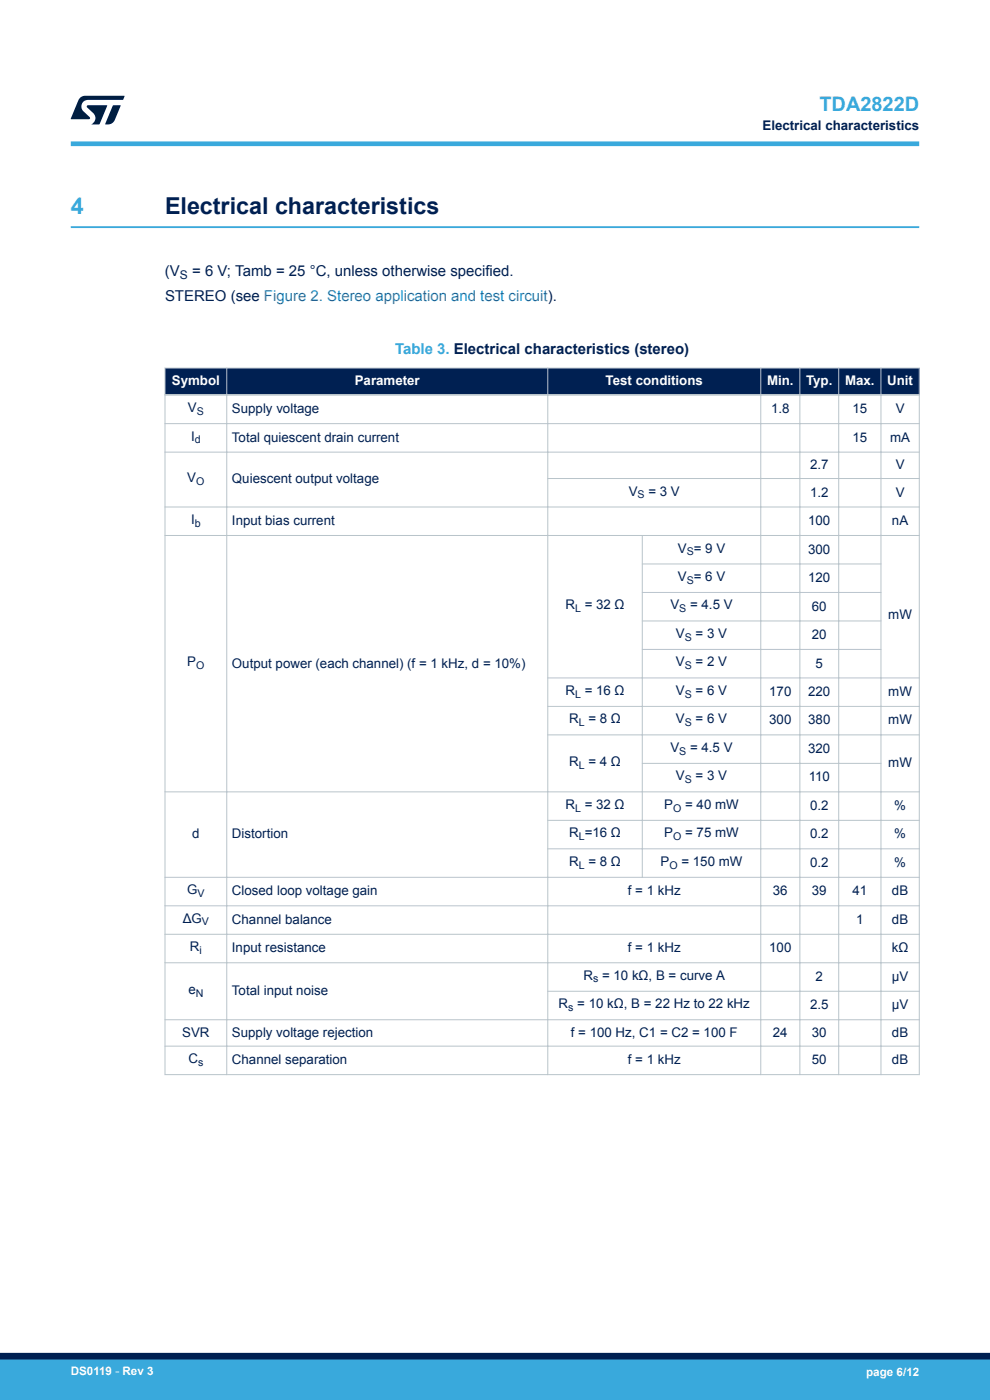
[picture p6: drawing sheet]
<svg xmlns="http://www.w3.org/2000/svg" width="210mm" height="297mm" viewBox="0 0 210 297" stroke-linecap="round" stroke-linejoin="round" font-family="sans-serif">
<defs><g id="words">
<text font-size="4.9" fill="#39a9dc" x="15" y="45.4">4</text>
<text font-size="4.9" fill="#002052" x="35" y="45.4">Electrical characteristics</text>
<text font-size="4.2" fill="#39a9dc" x="173.8" y="23.5">TDA2822D</text>
<g font-size="3.2" fill="#002052">
<text x="35" y="58.6">(V</text>
<text x="40.8" y="58.6">= 6 V; Tamb = 25 °C, unless otherwise specified.</text>
<text x="35" y="63.8">STEREO (see Figure 2. Stereo application and test circuit).</text>
</g>
<text font-size="3.2" fill="#39a9dc" x="83.8" y="75.1">Table 3. Electrical characteristics (stereo)</text>
<g font-size="2.8" fill="#002052">
<text x="161.7" y="27.5">Electrical characteristics</text>
<text x="39.9" y="87.4">V</text>
<text x="49.2" y="87.7">Supply voltage</text>
<text x="163.6" y="87.7">1.8</text>
<text x="180.8" y="87.7">15</text>
<text x="190" y="87.7">V</text>
<text x="40.5" y="93.5">I</text>
<text x="49.2" y="93.7">Total quiescent drain current</text>
<text x="180.8" y="93.7">15</text>
<text x="188.8" y="93.7">mA</text>
<text x="171.8" y="99.5">2.7</text>
<text x="190" y="99.5">V</text>
<text x="39.7" y="102.3">V</text>
<text x="49.2" y="102.5">Quiescent output voltage</text>
<text x="133.4" y="105.1">V</text>
<text x="137.5" y="105.1">= 3 V</text>
<text x="171.8" y="105.3">1.2</text>
<text x="190" y="105.3">V</text>
<text x="40.5" y="111.2">I</text>
<text x="49.2" y="111.4">Input bias current</text>
<text x="171.4" y="111.4">100</text>
<text x="189.2" y="111.4">nA</text>
<text x="143.8" y="117.2">V = 9 V</text>
<text x="171.4" y="117.4">300</text>
<text x="143.8" y="123.3">V = 6 V</text>
<text x="171.4" y="123.5">120</text>
<text x="119.9" y="129.3">R</text>
<text x="124" y="129.3">= 32 Ω</text>
<text x="142.2" y="129.3">V</text>
<text x="146.4" y="129.3">= 4.5 V</text>
<text x="172.2" y="129.5">60</text>
<text x="188.4" y="131.3">mW</text>
<text x="143.4" y="135.3">V</text>
<text x="147.6" y="135.3">= 3 V</text>
<text x="172.2" y="135.6">20</text>
<text x="39.7" y="141.4">P</text>
<text x="49.2" y="141.6">Output power (each channel) (f = 1 kHz, d = 10%)</text>
<text x="143.4" y="141.4">V</text>
<text x="147.6" y="141.4">= 2 V</text>
<text x="173" y="141.6">5</text>
<text x="119.9" y="147.4">R</text>
<text x="124" y="147.4">= 16 Ω</text>
<text x="143.4" y="147.4">V</text>
<text x="147.6" y="147.4">= 6 V</text>
<text x="163.2" y="147.6">170</text>
<text x="171.4" y="147.6">220</text>
<text x="188.4" y="147.6">mW</text>
<text x="120.7" y="153.5">R</text>
<text x="124.8" y="153.5">= 8 Ω</text>
<text x="143.4" y="153.5">V</text>
<text x="147.6" y="153.5">= 6 V</text>
<text x="163.2" y="153.7">300</text>
<text x="171.4" y="153.7">380</text>
<text x="188.4" y="153.7">mW</text>
<text x="142.2" y="159.5">V</text>
<text x="146.4" y="159.5">= 4.5 V</text>
<text x="171.4" y="159.7">320</text>
<text x="120.7" y="162.5">R</text>
<text x="124.8" y="162.5">= 4 Ω</text>
<text x="143.4" y="165.6">V</text>
<text x="147.6" y="165.6">= 3 V</text>
<text x="171.5" y="165.8">110</text>
<text x="188.4" y="162.8">mW</text>
<text x="119.9" y="171.6">R</text>
<text x="124" y="171.6">= 32 Ω</text>
<text x="140.9" y="171.6">P</text>
<text x="145.3" y="171.6">= 40 mW</text>
<text x="171.8" y="171.8">0.2</text>
<text x="189.7" y="171.8">%</text>
<text x="40.8" y="177.9">d</text>
<text x="49.2" y="177.9">Distortion</text>
<text x="120.7" y="177.6">R =16 Ω</text>
<text x="140.9" y="177.6">P</text>
<text x="145.3" y="177.6">= 75 mW</text>
<text x="171.8" y="177.9">0.2</text>
<text x="189.7" y="177.9">%</text>
<text x="120.7" y="183.7">R</text>
<text x="124.8" y="183.7">= 8 Ω</text>
<text x="140.1" y="183.7">P</text>
<text x="144.6" y="183.7">= 150 mW</text>
<text x="171.8" y="183.9">0.2</text>
<text x="189.7" y="183.9">%</text>
<text x="39.7" y="189.7">G</text>
<text x="49.2" y="190">Closed loop voltage gain</text>
<text x="133.2" y="190">f = 1 kHz</text>
<text x="164" y="190">36</text>
<text x="172.2" y="190">39</text>
<text x="180.8" y="190">41</text>
<text x="189.2" y="190">dB</text>
<text x="38.8" y="195.8">ΔG</text>
<text x="49.2" y="196">Channel balance</text>
<text x="181.6" y="196">1</text>
<text x="189.2" y="196">dB</text>
<text x="40.3" y="201.8">R</text>
<text x="49.2" y="202">Input resistance</text>
<text x="133.2" y="202">f = 1 kHz</text>
<text x="163.2" y="202">100</text>
<text x="189.2" y="202">kΩ</text>
<text x="123.8" y="207.9">R = 10 kΩ, B = curve A</text>
<text x="173" y="208.1">2</text>
<text x="189.2" y="208.1">µV</text>
<text x="39.9" y="210.9">e</text>
<text x="49.2" y="211.1">Total input noise</text>
<text x="118.5" y="213.9">R = 10 kΩ, B = 22 Hz to 22 kHz</text>
<text x="171.8" y="214.1">2.5</text>
<text x="189.2" y="214.1">µV</text>
<text x="38.6" y="219.9">SVR</text>
<text x="49.2" y="219.9">Supply voltage rejection</text>
<text x="121.1" y="219.9">f = 100 Hz, C1 = C2 = 100 F</text>
<text x="164" y="219.9">24</text>
<text x="172.2" y="219.9">30</text>
<text x="189.2" y="219.9">dB</text>
<text x="40" y="225.5">C</text>
<text x="49.2" y="225.8">Channel separation</text>
<text x="133.2" y="225.8">f = 1 kHz</text>
<text x="172.2" y="225.8">50</text>
<text x="189.2" y="225.8">dB</text>
</g>
<g font-size="2.8" fill="#fff">
<text x="36.5" y="81.7">Symbol</text>
<text x="75.2" y="81.7">Parameter</text>
<text x="128.5" y="81.7">Test conditions</text>
<text x="162.7" y="81.7">Min.</text>
<text x="171" y="81.7">Typ.</text>
<text x="179.3" y="81.7">Max.</text>
<text x="188.2" y="81.7">Unit</text>
</g>
<text font-size="2.5" fill="#002052" x="38.2" y="59.2">S</text>
<g font-size="2.5" fill="#fff">
<text x="15" y="291.6">DS0119 - Rev 3</text>
<text x="183.7" y="291.9">page 6/12</text>
</g>
<g font-size="2.3" fill="#002052">
<text x="41.7" y="88">S</text>
<text x="41.3" y="94">d</text>
<text x="41.6" y="102.9">O</text>
<text x="135.3" y="105.7">S</text>
<text x="41.3" y="111.7">b</text>
<text x="145.7" y="117.8">S</text>
<text x="145.7" y="123.8">S</text>
<text x="122" y="129.9">L</text>
<text x="144.1" y="129.9">S</text>
<text x="145.3" y="135.9">S</text>
<text x="41.6" y="141.9">O</text>
<text x="145.3" y="141.9">S</text>
<text x="122" y="148">L</text>
<text x="145.3" y="148">S</text>
<text x="122.8" y="154">L</text>
<text x="145.3" y="154">S</text>
<text x="144.1" y="160.1">S</text>
<text x="122.8" y="163.1">L</text>
<text x="145.3" y="166.1">S</text>
<text x="122" y="172.2">L</text>
<text x="142.8" y="172.2">O</text>
<text x="122.8" y="178.2">L</text>
<text x="142.8" y="178.2">O</text>
<text x="122.8" y="184.2">L</text>
<text x="142" y="184.2">O</text>
<text x="41.9" y="190.3">V</text>
<text x="42.8" y="196.3">V</text>
<text x="42.3" y="202.4">i</text>
<text x="125.8" y="208.4">s</text>
<text x="41.5" y="211.4">N</text>
<text x="120.5" y="214.5">s</text>
<text x="42" y="226.1">s</text>
</g>
</g></defs>
<path d="M15 48.2h180" fill="none" stroke="#39a9dc" stroke-width=".4"/>
<g fill="#002052">
<path d="M35 78.1h160v5.7h-160z" fill-rule="evenodd"/>
<path d="M35 78.1h160v5.7h-160z" fill-rule="evenodd"/>
</g>
<g fill="none" stroke="#b9c4ca" stroke-width=".21">
<path d="M34.9 78.1h160.2M35 78v150.1M48.1 78v150.1M116.2 78v150.1M161.4 78v150.1M169.7 78v150.1M177.9 78v150.1M186.9 78v150.1M195 78v150.1M34.9 89.9h160.2M34.9 95.9h160.2M34.9 113.6h160.2"/>
<path d="M116.1 101.5h79M136.1 119.6h50.9M136.2 113.5v72.7M195.1 107.6h-160.2M136.1 125.7h50.9M136.1 131.7h50.9M136.1 137.8h50.9M116.1 143.8h79M116.1 149.9h79M116.1 155.9h79M34.9 168h160.2M116.1 174h79"/>
<path d="M136.1 161.9h50.9M34.9 192.2h160.2M34.9 198.2h160.2M116.1 180.1h79M195.1 186.1h-160.2M34.9 204.2h160.2M116.1 210.3h79M195.1 216.3h-160.2M34.9 228h160.2M34.9 221.9h160.2"/>
</g>
<path d="M34.9 83.8h160.2" fill="none" stroke="#b9c4ca" stroke-width=".35"/>
<path d="M15 30.5h180" fill="none" stroke="#39a9dc" stroke-width="1"/>
<g fill="#001e41">
<path d="M17.1 20.7l.9-.4 8.4 .1-.3 .8h-7.4a1.4 1.4 0 0 0-1.3 .8 1.4 1.4 0 0 0 .2 1.5l1.4 1.3v.4l-4 .1 1.6-4.1z"/>
<path d="M24 22.4h1.6l-1.3 3.1a1.54 1.54 0 0 1-1.4 .9l-.6-.1z"/>
<path d="M18.5 22.4h4.2l-1.6 4h-1.7a1.48 1.48 0 0 0 .4-2.4l-1.3-1.2z"/>
</g>
<g fill="#39a9dc">
<path d="M0 288.4h210v8.6h-210z" fill-rule="evenodd"/>
<path d="M-.1 288.4h210.2v4.4h-210.2z" fill-rule="evenodd"/>
</g>
<path d="M0 287.7h210" fill="none" stroke="#002052" stroke-width="1.4"/>
<use href="#words"/>
</svg>
